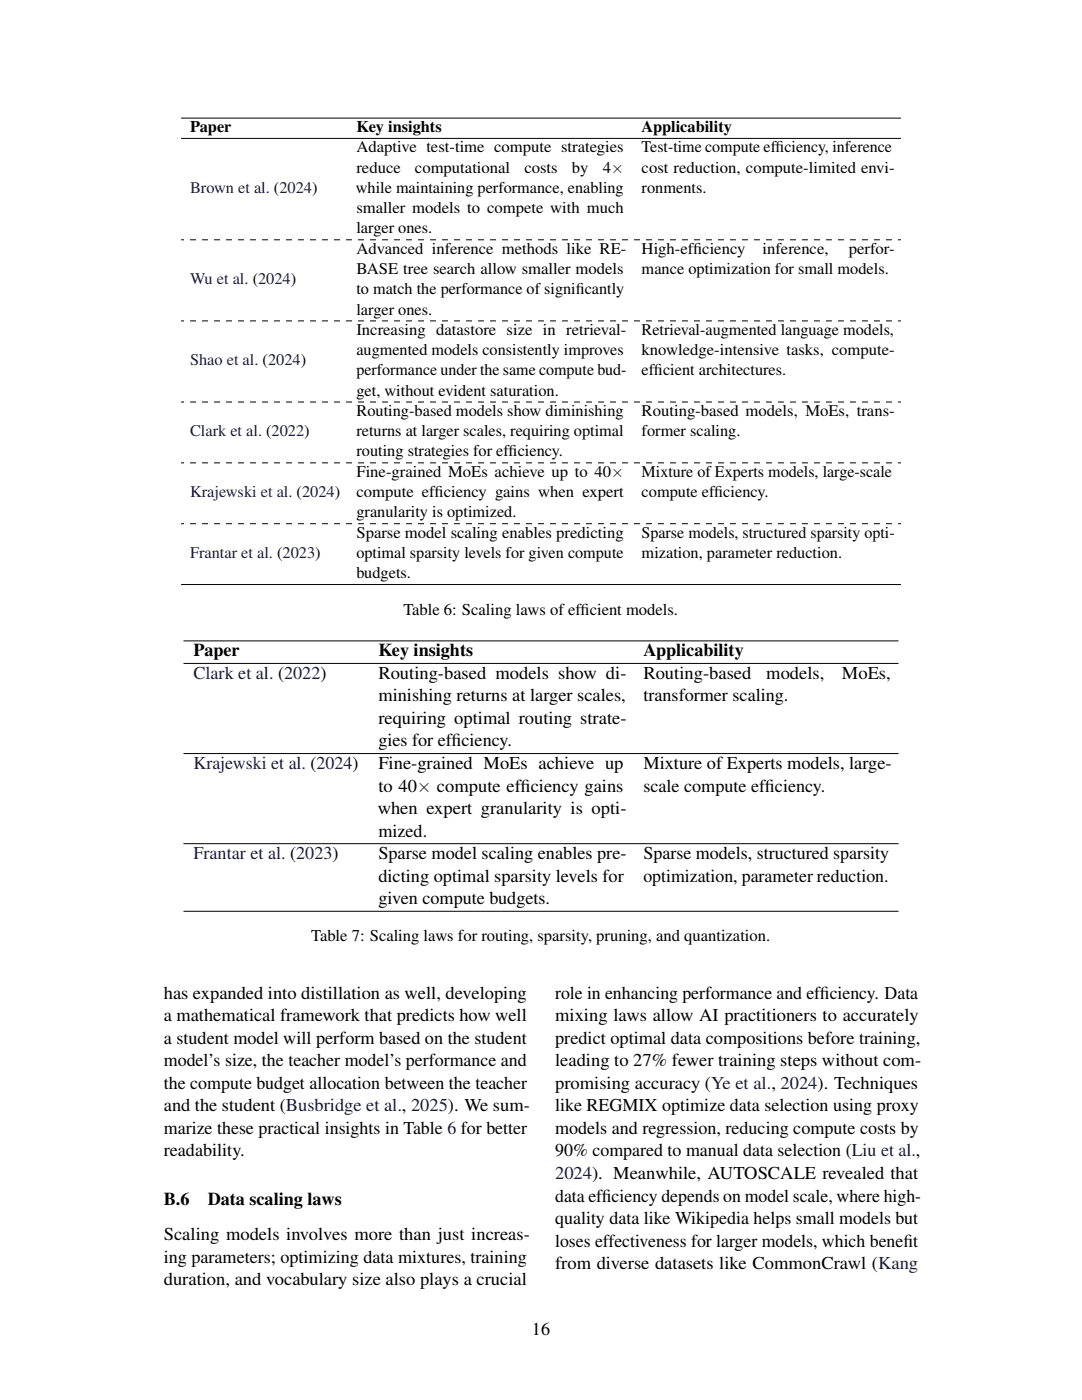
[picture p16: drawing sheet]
<svg xmlns="http://www.w3.org/2000/svg" width="216mm" height="279mm" viewBox="0 0 216 279" stroke-linecap="round" stroke-linejoin="round" font-family="sans-serif">
<defs><g id="words">
<g font-size="3.6">
<text x="38.6" y="131">Paper</text>
<text x="75.5" y="131">Key insights</text>
<text x="128.4" y="131">Applicability</text>
<text x="75.5" y="135.5">Routing-based models show di-</text>
<text x="128.4" y="135.5">Routing-based</text>
<text x="152.9" y="135.5">models,</text>
<text x="168" y="135.5">MoEs,</text>
<text x="75.5" y="140">minishing returns at larger scales,</text>
<text x="128.4" y="140">transformer scaling.</text>
<text x="75.5" y="144.5">requiring optimal routing strate-</text>
<text x="75.5" y="149">gies for eff</text>
<text x="90.1" y="149">iciency.</text>
<text x="75.5" y="153.5">Fine-grained MoEs achieve up</text>
<text x="128.4" y="153.5">Mixture of Experts models, large-</text>
<text x="75.5" y="158">to 40× compute eff</text>
<text x="103.8" y="158">iciency gains</text>
<text x="128.4" y="158">scale compute eff</text>
<text x="152.6" y="158">iciency.</text>
<text x="75.4" y="162.5">when expert granularity is opti-</text>
<text x="75.5" y="167">mized.</text>
<text x="75.5" y="171.5">Sparse model scaling enables pre-</text>
<text x="128.4" y="171.5">Sparse models, structured sparsity</text>
<text x="75.5" y="176">dicting optimal sparsity levels for</text>
<text x="128.4" y="176">optimization, parameter reduction.</text>
<text x="75.5" y="180.5">given compute budgets.</text>
<text x="32.7" y="199.3">has expanded into distillation as well, developing</text>
<text x="32.7" y="203.8">a mathematical framework that predicts how well</text>
<text x="110.8" y="199.3">role in enhancing performance and eff</text>
<text x="110.8" y="203.8">mixing laws allow AI practitioners to accurately</text>
<text x="163.6" y="199.3">iciency. Data</text>
<text x="32.7" y="208.3">a student model will perform based on the student</text>
<text x="110.8" y="208.3">predict optimal data compositions before training,</text>
<text x="32.7" y="212.8">model’s size, the teacher model’s performance and</text>
<text x="110.8" y="212.8">leading to 27% fewer training steps without com-</text>
<text x="32.7" y="217.3">the compute budget allocation between the teacher</text>
<text x="32.7" y="221.8">and the student (Busbridge et al., 2025). We sum-</text>
<text x="110.8" y="217.3">promising accuracy (Ye et al., 2024). Techniques</text>
<text x="110.8" y="221.8">like REGMIX optimize data selection using proxy</text>
<text x="32.7" y="226.3">marize these practical insights in Table 6 for better</text>
<text x="110.8" y="226.3">models and regression, reducing compute costs by</text>
<text x="32.7" y="230.8">readability.</text>
<text x="110.8" y="230.8">90% compared to manual data selection (Liu et al.,</text>
<text x="110.8" y="239.8">data eff</text>
<text x="120.1" y="239.8">iciency depends on model scale, where high-</text>
<text x="32.7" y="240.4">B.6</text>
<text x="41.4" y="240.4">Data scaling laws</text>
<text x="110.8" y="244.3">quality data like Wikipedia helps small models but</text>
<text x="32.7" y="247.5">Scaling models involves more than just increas-</text>
<text x="32.7" y="252">ing parameters; optimizing data mixtures, training</text>
<text x="110.8" y="248.8">loses effectiveness for larger models, which benef</text>
<text x="180.3" y="248.8">it</text>
<text x="32.7" y="256.5">duration, and vocabulary size also plays a crucial</text>
<text x="110.8" y="253.3">from diverse datasets like CommonCrawl (Kang</text>
<text x="106.1" y="266.4">16</text>
</g>
<g font-size="3.6" fill="#000080">
<text x="38.6" y="135.5">Clark et al. (2022)</text>
<text x="38.6" y="153.5">Krajewski et al. (2024)</text>
<text x="38.6" y="171.5">Frantar et al. (2023)</text>
<text x="110.8" y="235.3">2024). Meanwhile, AUTOSCALE revealed that</text>
</g>
<g font-size="3.3">
<text x="37.9" y="26.3">Paper</text>
<text x="71.1" y="26.3">Key insights</text>
<text x="128" y="26.3">Applicability</text>
<text x="71.1" y="30.4">Adaptive test-time compute strategies</text>
<text x="71.1" y="34.4">reduce</text>
<text x="82.8" y="34.4">computational</text>
<text x="104.6" y="34.4">costs</text>
<text x="114.1" y="34.4">by</text>
<text x="120.3" y="34.4">4×</text>
<text x="128" y="30.4">Test-time compute eff</text>
<text x="128" y="34.4">cost reduction, compute-limited envi-</text>
<text x="154.8" y="30.4">iciency, inference</text>
<text x="71" y="38.5">while maintaining performance, enabling</text>
<text x="128" y="38.5">ronments.</text>
<text x="71.1" y="42.5">smaller models to compete with much</text>
<text x="71.1" y="46.6">larger ones.</text>
<text x="71.1" y="50.6">Advanced inference methods like RE-</text>
<text x="128" y="50.6">High-eff</text>
<text x="138.3" y="50.6">iciency</text>
<text x="152.1" y="50.6">inference,</text>
<text x="169.4" y="50.6">perfor-</text>
<text x="71.1" y="54.7">BASE tree search allow smaller models</text>
<text x="71.1" y="58.7">to match the performance of signif</text>
<text x="114.9" y="58.7">icantly</text>
<text x="128" y="54.7">mance optimization for small models.</text>
<text x="71.1" y="62.8">larger ones.</text>
<text x="71.1" y="66.8">Increasing datastore size in retrieval-</text>
<text x="71.1" y="70.9">augmented models consistently improves</text>
<text x="128" y="66.8">Retrieval-augmented language models,</text>
<text x="128" y="70.9">knowledge-intensive tasks, compute-</text>
<text x="71.1" y="74.9">performance under the same compute bud-</text>
<text x="128" y="74.9">eff</text>
<text x="130.5" y="74.9">icient architectures.</text>
<text x="71.1" y="79">get, without evident saturation.</text>
<text x="71.1" y="83">Routing-based models show diminishing</text>
<text x="128" y="83">Routing-based models, MoEs, trans-</text>
<text x="71.1" y="87.1">returns at larger scales, requiring optimal</text>
<text x="128" y="87.1">former scaling.</text>
<text x="71.1" y="91.1">routing strategies for eff</text>
<text x="71.1" y="95.1">Fine-grained MoEs achieve up to 40×</text>
<text x="101.5" y="91.1">iciency.</text>
<text x="128" y="95.1">Mixture of Experts models, large-scale</text>
<text x="71.1" y="99.2">compute eff</text>
<text x="86.7" y="99.2">iciency gains when expert</text>
<text x="128" y="99.2">compute eff</text>
<text x="142.5" y="99.2">iciency.</text>
<text x="71.1" y="103.2">granularity is optimized.</text>
<text x="71.1" y="107.3">Sparse model scaling enables predicting</text>
<text x="128" y="107.3">Sparse models, structured sparsity opti-</text>
<text x="71.1" y="111.3">optimal sparsity levels for given compute</text>
<text x="128" y="111.3">mization, parameter reduction.</text>
<text x="71.1" y="115.4">budgets.</text>
<text x="80.5" y="122.7">Table 6: Scaling laws of eff</text>
<text x="115.8" y="122.7">icient models.</text>
<text x="62.1" y="187.9">Table 7: Scaling laws for routing, sparsity, pruning, and quantization.</text>
</g>
<g font-size="3.3" fill="#000080">
<text x="37.9" y="38.5">Brown et al. (2024)</text>
<text x="37.9" y="56.7">Wu et al. (2024)</text>
<text x="37.9" y="72.9">Shao et al. (2024)</text>
<text x="37.9" y="87.1">Clark et al. (2022)</text>
<text x="37.9" y="99.2">Krajewski et al. (2024)</text>
<text x="37.9" y="111.3">Frantar et al. (2023)</text>
</g>
</g></defs>
<g fill="none" stroke="#000" stroke-width=".2">
<path d="M36.1 27.6h143.7M36.1 23.6h143.7M36.1 47.9h.6M37.9 47.9h1.2M40.3 47.9h1.2M42.7 47.9h1.2M45.1 47.9h1.2M47.5 47.9h1.2M49.9 47.9h1.2M52.3 47.9h1.2M54.7 47.9h1.2M57.1 47.9h1.2"/>
<path d="M59.5 47.9h1.2M61.9 47.9h1.2M64.3 47.9h1.2M66.7 47.9h1.1M69.1 47.9h1.1M71.4 47.9h1.2M73.8 47.9h1.2M76.2 47.9h1.2M78.6 47.9h1.2M81 47.9h1.2M83.4 47.9h1.2M85.8 47.9h1.2"/>
<path d="M88.2 47.9h1.2M90.6 47.9h1.2M93 47.9h1.2M95.4 47.9h1.2M97.8 47.9h1.2M100.2 47.9h1.2M102.6 47.9h1.2M105 47.9h1.2M107.4 47.9h1.1M109.7 47.9h1.2M112.1 47.9h1.2M114.5 47.9h1.2"/>
<path d="M116.9 47.9h1.2M119.3 47.9h1.2M121.7 47.9h1.2M124.1 47.9h1.2M126.5 47.9h1.2M128.9 47.9h1.2M131.3 47.9h1.2M133.7 47.9h1.2M136.1 47.9h1.2M138.5 47.9h1.2M140.9 47.9h1.2M143.3 47.9h1.2"/>
<path d="M145.7 47.9h1.2M148.1 47.9h1.1M150.4 47.9h1.2M152.8 47.9h1.2M155.2 47.9h1.2M157.6 47.9h1.2M160 47.9h1.2M162.4 47.9h1.2M164.8 47.9h1.2M167.2 47.9h1.2M169.6 47.9h1.2M172 47.9h1.2"/>
<path d="M174.4 47.9h1.2M176.8 47.9h1.2M179.2 47.9h.6M36.1 64h.6M37.9 64h1.2M40.3 64h1.2M42.7 64h1.2M45.1 64h1.2M47.5 64h1.2M49.9 64h1.2M52.3 64h1.2M54.7 64h1.2"/>
<path d="M57.1 64h1.2M59.5 64h1.2M61.9 64h1.2M64.3 64h1.2M66.7 64h1.1M69.1 64h1.1M71.4 64h1.2M73.8 64h1.2M76.2 64h1.2M78.6 64h1.2M81 64h1.2M83.4 64h1.2"/>
<path d="M85.8 64h1.2M88.2 64h1.2M90.6 64h1.2M93 64h1.2M95.4 64h1.2M97.8 64h1.2M100.2 64h1.2M102.6 64h1.2M105 64h1.2M107.4 64h1.1M109.7 64h1.2M112.1 64h1.2"/>
<path d="M114.5 64h1.2M116.9 64h1.2M119.3 64h1.2M121.7 64h1.2M124.1 64h1.2M126.5 64h1.2M128.9 64h1.2M131.3 64h1.2M133.7 64h1.2M136.1 64h1.2M138.5 64h1.2M140.9 64h1.2"/>
<path d="M143.3 64h1.2M145.7 64h1.2M148.1 64h1.1M150.4 64h1.2M152.8 64h1.2M155.2 64h1.2M157.6 64h1.2M160 64h1.2M162.4 64h1.2M164.8 64h1.2M167.2 64h1.2M169.6 64h1.2"/>
<path d="M172 64h1.2M174.4 64h1.2M176.8 64h1.2M179.2 64h.6M36.1 80.2h.6M36.1 92.4h.6M37.9 80.2h1.2M37.9 92.4h1.2M40.3 80.2h1.2M40.3 92.4h1.2M42.7 80.2h1.2M42.7 92.4h1.2"/>
<path d="M45.1 80.2h1.2M45.1 92.4h1.2M47.5 80.2h1.2M47.5 92.4h1.2M49.9 80.2h1.2M49.9 92.4h1.2M52.3 80.2h1.2M52.3 92.4h1.2M54.7 80.2h1.2M54.7 92.4h1.2M57.1 80.2h1.2M57.1 92.4h1.2"/>
<path d="M59.5 80.2h1.2M59.5 92.4h1.2M61.9 80.2h1.2M61.9 92.4h1.2M64.3 80.2h1.2M64.3 92.4h1.2M66.7 80.2h1.1M66.7 92.4h1.1M69.1 80.2h1.1M69.1 92.4h1.1M71.4 80.2h1.2M71.4 92.4h1.2"/>
<path d="M73.8 80.2h1.2M73.8 92.4h1.2M76.2 80.2h1.2M76.2 92.4h1.2M78.6 80.2h1.2M78.6 92.4h1.2M81 80.2h1.2M81 92.4h1.2M83.4 80.2h1.2M83.4 92.4h1.2M85.8 80.2h1.2M85.8 92.4h1.2"/>
<path d="M88.2 80.2h1.2M88.2 92.4h1.2M90.6 80.2h1.2M90.6 92.4h1.2M93 80.2h1.2M93 92.4h1.2M95.4 80.2h1.2M95.4 92.4h1.2M97.8 80.2h1.2M97.8 92.4h1.2M100.2 80.2h1.2M100.2 92.4h1.2"/>
<path d="M102.6 80.2h1.2M102.6 92.4h1.2M105 80.2h1.2M105 92.4h1.2M107.4 80.2h1.1M107.4 92.4h1.1M109.7 80.2h1.2M109.7 92.4h1.2M112.1 80.2h1.2M112.1 92.4h1.2M114.5 80.2h1.2M114.5 92.4h1.2"/>
<path d="M116.9 80.2h1.2M116.9 92.4h1.2M119.3 80.2h1.2M119.3 92.4h1.2M121.7 80.2h1.2M121.7 92.4h1.2M124.1 80.2h1.2M124.1 92.4h1.2M126.5 80.2h1.2M126.5 92.4h1.2M128.9 80.2h1.2M128.9 92.4h1.2"/>
<path d="M131.3 80.2h1.2M131.3 92.4h1.2M133.7 80.2h1.2M133.7 92.4h1.2M136.1 80.2h1.2M136.1 92.4h1.2M138.5 80.2h1.2M138.5 92.4h1.2M140.9 80.2h1.2M140.9 92.4h1.2M143.3 80.2h1.2M143.3 92.4h1.2"/>
<path d="M145.7 80.2h1.2M145.7 92.4h1.2M148.1 80.2h1.1M148.1 92.4h1.1M150.4 80.2h1.2M150.4 92.4h1.2M152.8 80.2h1.2M152.8 92.4h1.2M155.2 80.2h1.2M155.2 92.4h1.2M157.6 80.2h1.2M157.6 92.4h1.2"/>
<path d="M160 80.2h1.2M160 92.4h1.2M162.4 80.2h1.2M162.4 92.4h1.2M164.8 80.2h1.2M164.8 92.4h1.2M167.2 80.2h1.2M167.2 92.4h1.2M169.6 80.2h1.2M169.6 92.4h1.2M172 80.2h1.2M172 92.4h1.2"/>
<path d="M174.4 80.2h1.2M174.4 92.4h1.2M176.8 80.2h1.2M176.8 92.4h1.2M179.2 80.2h.6M179.2 92.4h.6M36.1 104.5h.6M36.1 116.7h143.7M37.9 104.5h1.2M40.3 104.5h1.2M42.7 104.5h1.2M45.1 104.5h1.2"/>
<path d="M47.5 104.5h1.2M49.9 104.5h1.2M52.3 104.5h1.2M54.7 104.5h1.2M57.1 104.5h1.2M59.5 104.5h1.2M61.9 104.5h1.2M64.3 104.5h1.2M66.7 104.5h1.1M69.1 104.5h1.1M71.4 104.5h1.2M73.8 104.5h1.2"/>
<path d="M76.2 104.5h1.2M78.6 104.5h1.2M81 104.5h1.2M83.4 104.5h1.2M85.8 104.5h1.2M88.2 104.5h1.2M90.6 104.5h1.2M93 104.5h1.2M95.4 104.5h1.2M97.8 104.5h1.2M100.2 104.5h1.2M102.6 104.5h1.2"/>
<path d="M105 104.5h1.2M107.4 104.5h1.1M109.7 104.5h1.2M112.1 104.5h1.2M114.5 104.5h1.2M116.9 104.5h1.2M119.3 104.5h1.2M121.7 104.5h1.2M124.1 104.5h1.2M126.5 104.5h1.2M128.9 104.5h1.2M131.3 104.5h1.2"/>
<path d="M133.7 104.5h1.2M136.1 104.5h1.2M138.5 104.5h1.2M140.9 104.5h1.2M143.3 104.5h1.2M145.7 104.5h1.2M148.1 104.5h1.1M150.4 104.5h1.2M152.8 104.5h1.2M155.2 104.5h1.2M157.6 104.5h1.2M160 104.5h1.2"/>
<path d="M162.4 104.5h1.2M164.8 104.5h1.2M167.2 104.5h1.2M169.6 104.5h1.2M172 104.5h1.2M174.4 104.5h1.2M176.8 104.5h1.2M179.2 104.5h.6M36.6 127.9h142.7M36.6 132.4h142.7M36.6 150.4h142.7M36.6 168.4h142.7"/>
<path d="M36.6 181.9h142.7"/>
</g>
<use href="#words"/>
</svg>
